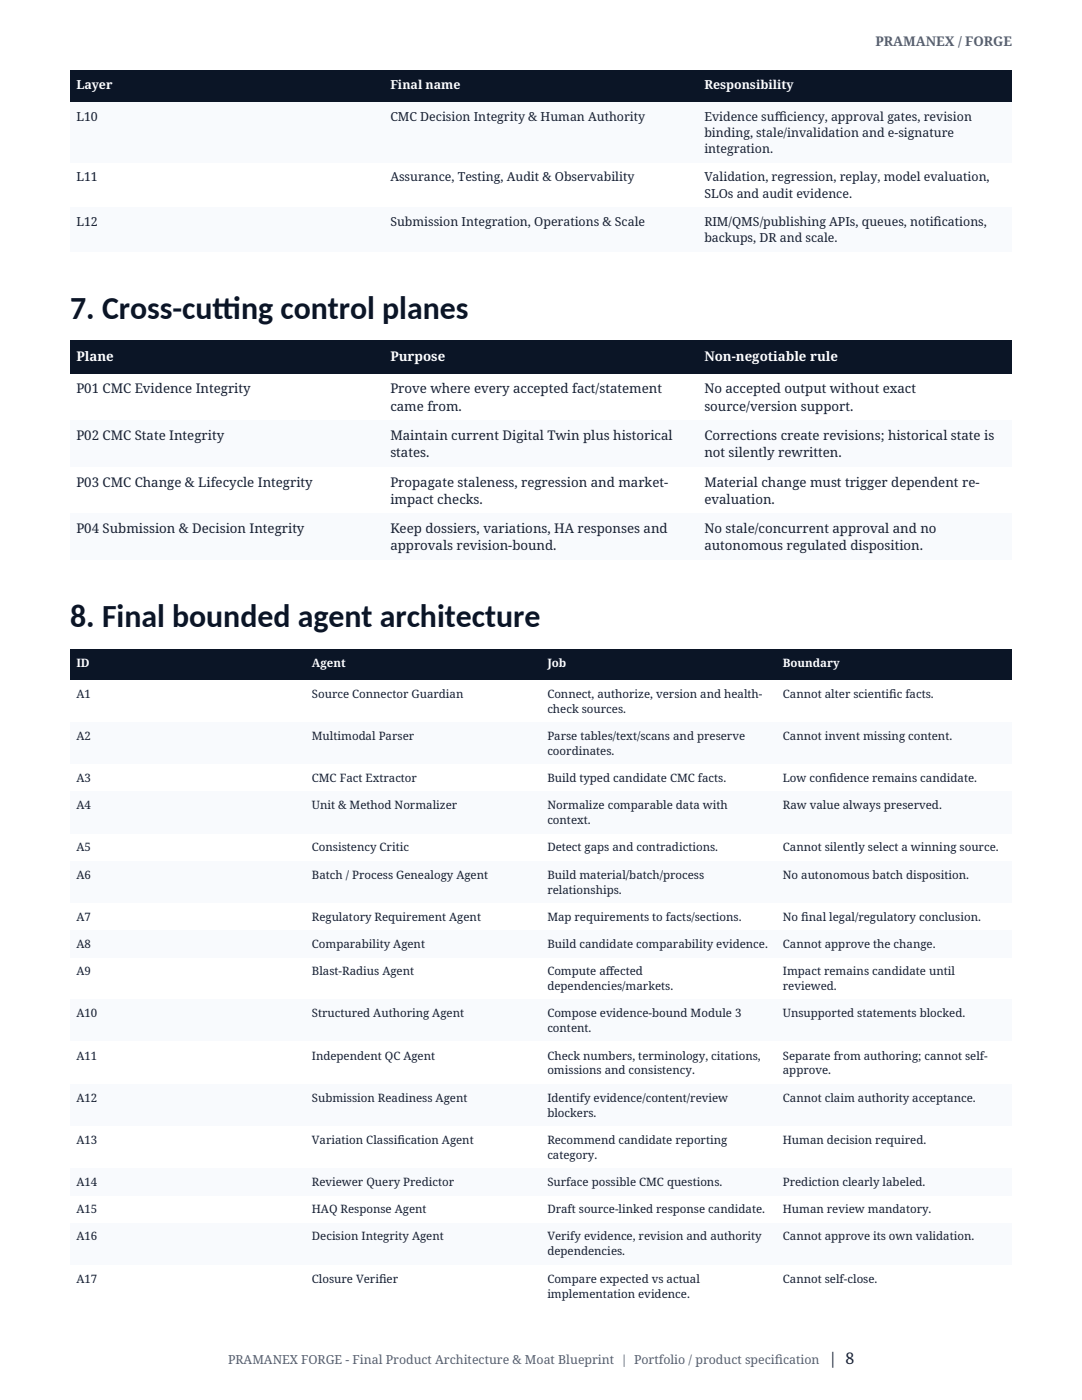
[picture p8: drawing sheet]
<svg xmlns="http://www.w3.org/2000/svg" width="216mm" height="279mm" viewBox="0 0 216 279" stroke-linecap="round" stroke-linejoin="round" font-family="sans-serif">
<defs><g id="words">
<g font-size="6.3" fill="#0b1526">
<text x="14" y="63.7">7. Cross-cut</text>
<text x="42.4" y="63.7">t</text>
<text x="42.4" y="63.7">ing control planes</text>
<text x="14" y="125.2">8. Final bounded agent architecture</text>
</g>
<text font-size="3.2" fill="#172033" x="165.3" y="272.1">| 8</text>
<text font-size="2.6" fill="#526173" x="174.7" y="9.2">PRAMANEX / FORGE</text>
<g font-size="2.6" fill="#fff">
<text x="15.2" y="72">Plane</text>
<text x="77.9" y="72">Purpose</text>
<text x="140.5" y="72">Non-negotiable rule</text>
</g>
<g font-size="2.6" fill="#172033">
<text x="15.2" y="78.5">P01 CMC Evidence Integrity</text>
<text x="77.9" y="78.5">Prove where every accepted fact/statement</text>
<text x="77.9" y="81.9">came from.</text>
<text x="140.5" y="78.5">No accepted output without exact</text>
<text x="140.5" y="81.9">source/version support.</text>
<text x="15.2" y="87.8">P02 CMC State Integrity</text>
<text x="77.9" y="87.8">Maintain current Digital Twin plus historical</text>
<text x="140.5" y="87.8">Corrections create revisions; historical state is</text>
<text x="77.9" y="91.2">states.</text>
<text x="140.5" y="91.2">not silently rewritten.</text>
<text x="15.2" y="97.1">P03 CMC Change &amp; Lifecycle Integrity</text>
<text x="77.9" y="97.1">Propagate staleness, regression and market-</text>
<text x="77.9" y="100.5">impact checks.</text>
<text x="140.5" y="97.1">Material change must trigger dependent re-</text>
<text x="140.5" y="100.5">evaluation.</text>
<text x="15.2" y="106.4">P04 Submission &amp; Decision Integrity</text>
<text x="77.9" y="106.4">Keep dossiers, variations, HA responses and</text>
<text x="140.5" y="106.4">No stale/concurrent approval and no</text>
<text x="77.9" y="109.8">approvals revision-bound.</text>
<text x="140.5" y="109.8">autonomous regulated disposition.</text>
</g>
<g font-size="2.5" fill="#fff">
<text x="15.2" y="17.9">Layer</text>
<text x="77.9" y="17.9">Final name</text>
<text x="140.5" y="17.9">Responsibility</text>
</g>
<g font-size="2.5" fill="#172033">
<text x="15.2" y="24.1">L10</text>
<text x="77.9" y="24.1">CMC Decision Integrity &amp; Human Authority</text>
<text x="140.5" y="24.1">Evidence suf</text>
<text x="140.5" y="27.3">binding, stale/invalidation and e-signature</text>
<text x="154.6" y="24.1">f</text>
<text x="154.6" y="24.1">iciency, approval gates, revision</text>
<text x="140.5" y="30.6">integration.</text>
<text x="15.2" y="36.2">L11</text>
<text x="77.9" y="36.2">Assurance, Testing, Audit &amp; Observability</text>
<text x="140.5" y="36.2">Validation, regression, replay, model evaluation,</text>
<text x="140.5" y="39.4">SLOs and audit evidence.</text>
<text x="15.2" y="45.1">L12</text>
<text x="77.9" y="45.1">Submission Integration, Operations &amp; Scale</text>
<text x="140.5" y="45.1">RIM/QMS/publishing APIs, queues, notif</text>
<text x="186.3" y="45.1">ications,</text>
<text x="140.5" y="48.3">backups, DR and scale.</text>
</g>
<g font-size="2.5" fill="#526173">
<text x="45.5" y="272.1">PRAMANEX FORGE - Final Product Architecture &amp; Moat Blueprint | Portfolio / product specif</text>
<text x="154.6" y="272.1">ication</text>
</g>
<g font-size="2.3" fill="#fff">
<text x="15.2" y="133.2">ID</text>
<text x="62.2" y="133.2">Agent</text>
<text x="109.2" y="133.2">Job</text>
<text x="156.2" y="133.2">Boundary</text>
</g>
<g font-size="2.3" fill="#172033">
<text x="15.2" y="139.2">A1</text>
<text x="62.2" y="139.2">Source Connector Guardian</text>
<text x="109.2" y="139.2">Connect, authorize, version and health-</text>
<text x="109.2" y="142.2">check sources.</text>
<text x="156.2" y="139.2">Cannot alter scientif</text>
<text x="177.4" y="139.2">ic facts.</text>
<text x="15.2" y="147.7">A2</text>
<text x="62.2" y="147.7">Multimodal Parser</text>
<text x="109.2" y="147.7">Parse tables/text/scans and preserve</text>
<text x="156.2" y="147.7">Cannot invent missing content.</text>
<text x="109.2" y="150.6">coordinates.</text>
<text x="15.2" y="156.1">A3</text>
<text x="15.2" y="161.5">A4</text>
<text x="62.2" y="156.1">CMC Fact Extractor</text>
<text x="62.2" y="161.5">Unit &amp; Method Normalizer</text>
<text x="109.2" y="156.1">Build typed candidate CMC facts.</text>
<text x="109.2" y="161.5">Normalize comparable data with</text>
<text x="156.2" y="156.1">Low conf</text>
<text x="156.2" y="161.5">Raw value always preserved.</text>
<text x="165.4" y="156.1">idence remains candidate.</text>
<text x="109.2" y="164.5">context.</text>
<text x="15.2" y="169.9">A5</text>
<text x="62.2" y="169.9">Consistency Critic</text>
<text x="109.2" y="169.9">Detect gaps and contradictions.</text>
<text x="156.2" y="169.9">Cannot silently select a winning source.</text>
<text x="15.2" y="175.3">A6</text>
<text x="62.2" y="175.3">Batch / Process Genealogy Agent</text>
<text x="109.2" y="175.3">Build material/batch/process</text>
<text x="109.2" y="178.3">relationships.</text>
<text x="156.2" y="175.3">No autonomous batch disposition.</text>
<text x="15.2" y="183.8">A7</text>
<text x="62.2" y="183.8">Regulatory Requirement Agent</text>
<text x="109.2" y="183.8">Map requirements to facts/sections.</text>
<text x="156.2" y="183.8">No f</text>
<text x="159.9" y="183.8">inal legal/regulatory conclusion.</text>
<text x="15.2" y="189.2">A8</text>
<text x="62.2" y="189.2">Comparability Agent</text>
<text x="109.2" y="189.2">Build candidate comparability evidence.</text>
<text x="156.2" y="189.2">Cannot approve the change.</text>
<text x="15.2" y="194.6">A9</text>
<text x="62.2" y="194.6">Blast-Radius Agent</text>
<text x="109.2" y="194.6">Compute af</text>
<text x="109.2" y="197.6">dependencies/markets.</text>
<text x="120.9" y="194.6">fected</text>
<text x="156.2" y="194.6">Impact remains candidate until</text>
<text x="156.2" y="197.6">reviewed.</text>
<text x="15.2" y="203">A10</text>
<text x="62.2" y="203">Structured Authoring Agent</text>
<text x="109.2" y="203">Compose evidence-bound Module 3</text>
<text x="156.2" y="203">Unsupported statements blocked.</text>
<text x="109.2" y="206">content.</text>
<text x="15.2" y="211.5">A11</text>
<text x="62.2" y="211.5">Independent QC Agent</text>
<text x="109.2" y="211.5">Check numbers, terminology, citations,</text>
<text x="109.2" y="214.4">omissions and consistency.</text>
<text x="156.2" y="211.5">Separate from authoring; cannot self-</text>
<text x="156.2" y="214.4">approve.</text>
<text x="15.2" y="219.9">A12</text>
<text x="62.2" y="219.9">Submission Readiness Agent</text>
<text x="109.2" y="219.9">Identify evidence/content/review</text>
<text x="156.2" y="219.9">Cannot claim authority acceptance.</text>
<text x="109.2" y="222.8">blockers.</text>
<text x="15.2" y="228.3">A13</text>
<text x="62.2" y="228.3">Variation Classif</text>
<text x="79.3" y="228.3">ication Agent</text>
<text x="109.2" y="228.3">Recommend candidate reporting</text>
<text x="109.2" y="231.3">category.</text>
<text x="156.2" y="228.3">Human decision required.</text>
<text x="15.2" y="236.7">A14</text>
<text x="62.2" y="236.7">Reviewer Query Predictor</text>
<text x="109.2" y="236.7">Surface possible CMC questions.</text>
<text x="156.2" y="236.7">Prediction clearly labeled.</text>
<text x="15.2" y="242.1">A15</text>
<text x="62.2" y="242.1">HAQ Response Agent</text>
<text x="109.2" y="242.1">Draft source-linked response candidate.</text>
<text x="156.2" y="242.1">Human review mandatory.</text>
<text x="15.2" y="247.6">A16</text>
<text x="62.2" y="247.6">Decision Integrity Agent</text>
<text x="109.2" y="247.6">Verify evidence, revision and authority</text>
<text x="109.2" y="250.5">dependencies.</text>
<text x="156.2" y="247.6">Cannot approve its own validation.</text>
<text x="15.2" y="256">A17</text>
<text x="62.2" y="256">Closure Verif</text>
<text x="75.6" y="256">ier</text>
<text x="109.2" y="256">Compare expected vs actual</text>
<text x="156.2" y="256">Cannot self-close.</text>
<text x="109.2" y="259">implementation evidence.</text>
</g>
</g></defs>
<g fill="#0b1526">
<path d="M14 14h62.6v6.3h-62.6z" fill-rule="evenodd"/>
<path d="M76.6 14h62.7v6.3h-62.7z" fill-rule="evenodd"/>
<path d="M139.3 14h62.6v6.3h-62.6z" fill-rule="evenodd"/>
</g>
<g fill="#f8fafd">
<path d="M14 20.4h62.6v12h-62.6z" fill-rule="evenodd"/>
<path d="M76.6 20.4h62.7v12h-62.7z" fill-rule="evenodd"/>
<path d="M139.3 20.4h62.6v12h-62.6z" fill-rule="evenodd"/>
<path d="M14 41.3h62.6v8.9h-62.6z" fill-rule="evenodd"/>
<path d="M76.6 41.3h62.7v8.9h-62.7z" fill-rule="evenodd"/>
<path d="M139.3 41.3h62.6v8.9h-62.6z" fill-rule="evenodd"/>
</g>
<g fill="#0b1526">
<path d="M14 67.9h62.6v6.7h-62.6z" fill-rule="evenodd"/>
<path d="M76.6 67.9h62.7v6.7h-62.7z" fill-rule="evenodd"/>
<path d="M139.3 67.9h62.6v6.7h-62.6z" fill-rule="evenodd"/>
</g>
<g fill="#f8fafd">
<path d="M14 83.9h62.6v9.3h-62.6z" fill-rule="evenodd"/>
<path d="M76.6 83.9h62.7v9.3h-62.7z" fill-rule="evenodd"/>
<path d="M139.3 83.9h62.6v9.3h-62.6z" fill-rule="evenodd"/>
<path d="M14 102.4h62.6v9.3h-62.6z" fill-rule="evenodd"/>
<path d="M76.6 102.4h62.7v9.3h-62.7z" fill-rule="evenodd"/>
<path d="M139.3 102.4h62.6v9.3h-62.6z" fill-rule="evenodd"/>
</g>
<g fill="#0b1526">
<path d="M14 129.5h46.9v6.1h-46.9z" fill-rule="evenodd"/>
<path d="M61 129.5h46.9v6.1h-46.9z" fill-rule="evenodd"/>
<path d="M107.9 129.5h47v6.1h-47z" fill-rule="evenodd"/>
<path d="M154.9 129.5h47v6.1h-47z" fill-rule="evenodd"/>
</g>
<g fill="#f8fafd">
<path d="M14 144.1h46.9v8.4h-46.9z" fill-rule="evenodd"/>
<path d="M61 144.1h46.9v8.4h-46.9z" fill-rule="evenodd"/>
<path d="M107.9 144.1h47v8.4h-47z" fill-rule="evenodd"/>
<path d="M154.9 144.1h47v8.4h-47z" fill-rule="evenodd"/>
<path d="M14 157.9h46.9v8.4h-46.9z" fill-rule="evenodd"/>
<path d="M61 157.9h46.9v8.4h-46.9z" fill-rule="evenodd"/>
<path d="M107.9 157.9h47v8.4h-47z" fill-rule="evenodd"/>
<path d="M154.9 157.9h47v8.4h-47z" fill-rule="evenodd"/>
<path d="M14 171.8h46.9v8.3h-46.9z" fill-rule="evenodd"/>
<path d="M61 171.8h46.9v8.3h-46.9z" fill-rule="evenodd"/>
<path d="M107.9 171.8h47v8.3h-47z" fill-rule="evenodd"/>
<path d="M154.9 171.8h47v8.3h-47z" fill-rule="evenodd"/>
<path d="M14 185.6h46.9v5.4h-46.9z" fill-rule="evenodd"/>
<path d="M61 185.6h46.9v5.4h-46.9z" fill-rule="evenodd"/>
<path d="M107.9 185.6h47v5.4h-47z" fill-rule="evenodd"/>
<path d="M154.9 185.6h47v5.4h-47z" fill-rule="evenodd"/>
<path d="M14 199.5h46.9v8.3h-46.9z" fill-rule="evenodd"/>
<path d="M61 199.5h46.9v8.3h-46.9z" fill-rule="evenodd"/>
<path d="M107.9 199.5h47v8.3h-47z" fill-rule="evenodd"/>
<path d="M154.9 199.5h47v8.3h-47z" fill-rule="evenodd"/>
<path d="M14 216.3h46.9v8.4h-46.9z" fill-rule="evenodd"/>
<path d="M61 216.3h46.9v8.4h-46.9z" fill-rule="evenodd"/>
<path d="M107.9 216.3h47v8.4h-47z" fill-rule="evenodd"/>
<path d="M154.9 216.3h47v8.4h-47z" fill-rule="evenodd"/>
<path d="M14 233.1h46.9v5.4h-46.9z" fill-rule="evenodd"/>
<path d="M61 233.1h46.9v5.4h-46.9z" fill-rule="evenodd"/>
<path d="M107.9 233.1h47v5.4h-47z" fill-rule="evenodd"/>
<path d="M154.9 233.1h47v5.4h-47z" fill-rule="evenodd"/>
<path d="M14 244h46.9v8.4h-46.9z" fill-rule="evenodd"/>
<path d="M61 244h46.9v8.4h-46.9z" fill-rule="evenodd"/>
<path d="M107.9 244h47v8.4h-47z" fill-rule="evenodd"/>
<path d="M154.9 244h47v8.4h-47z" fill-rule="evenodd"/>
</g>
<g fill="#0b1526">
<path d="M14 14h62.6v6.3h-62.6z" fill-rule="evenodd"/>
<path d="M76.6 14h62.7v6.3h-62.7z" fill-rule="evenodd"/>
<path d="M139.3 14h62.6v6.3h-62.6z" fill-rule="evenodd"/>
</g>
<g fill="#f8fafd">
<path d="M14 20.4h62.6v12h-62.6z" fill-rule="evenodd"/>
<path d="M76.6 20.4h62.7v12h-62.7z" fill-rule="evenodd"/>
<path d="M139.3 20.4h62.6v12h-62.6z" fill-rule="evenodd"/>
<path d="M14 41.3h62.6v8.9h-62.6z" fill-rule="evenodd"/>
<path d="M76.6 41.3h62.7v8.9h-62.7z" fill-rule="evenodd"/>
<path d="M139.3 41.3h62.6v8.9h-62.6z" fill-rule="evenodd"/>
</g>
<g fill="#0b1526">
<path d="M14 67.9h62.6v6.7h-62.6z" fill-rule="evenodd"/>
<path d="M76.6 67.9h62.7v6.7h-62.7z" fill-rule="evenodd"/>
<path d="M139.3 67.9h62.6v6.7h-62.6z" fill-rule="evenodd"/>
</g>
<g fill="#f8fafd">
<path d="M14 83.9h62.6v9.3h-62.6z" fill-rule="evenodd"/>
<path d="M76.6 83.9h62.7v9.3h-62.7z" fill-rule="evenodd"/>
<path d="M139.3 83.9h62.6v9.3h-62.6z" fill-rule="evenodd"/>
<path d="M14 102.4h62.6v9.3h-62.6z" fill-rule="evenodd"/>
<path d="M76.6 102.4h62.7v9.3h-62.7z" fill-rule="evenodd"/>
<path d="M139.3 102.4h62.6v9.3h-62.6z" fill-rule="evenodd"/>
</g>
<g fill="#0b1526">
<path d="M14 129.5h46.9v6.1h-46.9z" fill-rule="evenodd"/>
<path d="M61 129.5h46.9v6.1h-46.9z" fill-rule="evenodd"/>
<path d="M107.9 129.5h47v6.1h-47z" fill-rule="evenodd"/>
<path d="M154.9 129.5h47v6.1h-47z" fill-rule="evenodd"/>
</g>
<g fill="#f8fafd">
<path d="M14 144.1h46.9v8.4h-46.9z" fill-rule="evenodd"/>
<path d="M61 144.1h46.9v8.4h-46.9z" fill-rule="evenodd"/>
<path d="M107.9 144.1h47v8.4h-47z" fill-rule="evenodd"/>
<path d="M154.9 144.1h47v8.4h-47z" fill-rule="evenodd"/>
<path d="M14 157.9h46.9v8.4h-46.9z" fill-rule="evenodd"/>
<path d="M61 157.9h46.9v8.4h-46.9z" fill-rule="evenodd"/>
<path d="M107.9 157.9h47v8.4h-47z" fill-rule="evenodd"/>
<path d="M154.9 157.9h47v8.4h-47z" fill-rule="evenodd"/>
<path d="M14 171.8h46.9v8.3h-46.9z" fill-rule="evenodd"/>
<path d="M61 171.8h46.9v8.3h-46.9z" fill-rule="evenodd"/>
<path d="M107.9 171.8h47v8.3h-47z" fill-rule="evenodd"/>
<path d="M154.9 171.8h47v8.3h-47z" fill-rule="evenodd"/>
<path d="M14 185.6h46.9v5.4h-46.9z" fill-rule="evenodd"/>
<path d="M61 185.6h46.9v5.4h-46.9z" fill-rule="evenodd"/>
<path d="M107.9 185.6h47v5.4h-47z" fill-rule="evenodd"/>
<path d="M154.9 185.6h47v5.4h-47z" fill-rule="evenodd"/>
<path d="M14 199.5h46.9v8.3h-46.9z" fill-rule="evenodd"/>
<path d="M61 199.5h46.9v8.3h-46.9z" fill-rule="evenodd"/>
<path d="M107.9 199.5h47v8.3h-47z" fill-rule="evenodd"/>
<path d="M154.9 199.5h47v8.3h-47z" fill-rule="evenodd"/>
<path d="M14 216.3h46.9v8.4h-46.9z" fill-rule="evenodd"/>
<path d="M61 216.3h46.9v8.4h-46.9z" fill-rule="evenodd"/>
<path d="M107.9 216.3h47v8.4h-47z" fill-rule="evenodd"/>
<path d="M154.9 216.3h47v8.4h-47z" fill-rule="evenodd"/>
<path d="M14 233.1h46.9v5.4h-46.9z" fill-rule="evenodd"/>
<path d="M61 233.1h46.9v5.4h-46.9z" fill-rule="evenodd"/>
<path d="M107.9 233.1h47v5.4h-47z" fill-rule="evenodd"/>
<path d="M154.9 233.1h47v5.4h-47z" fill-rule="evenodd"/>
<path d="M14 244h46.9v8.4h-46.9z" fill-rule="evenodd"/>
<path d="M61 244h46.9v8.4h-46.9z" fill-rule="evenodd"/>
<path d="M107.9 244h47v8.4h-47z" fill-rule="evenodd"/>
<path d="M154.9 244h47v8.4h-47z" fill-rule="evenodd"/>
</g>
<use href="#words"/>
</svg>
